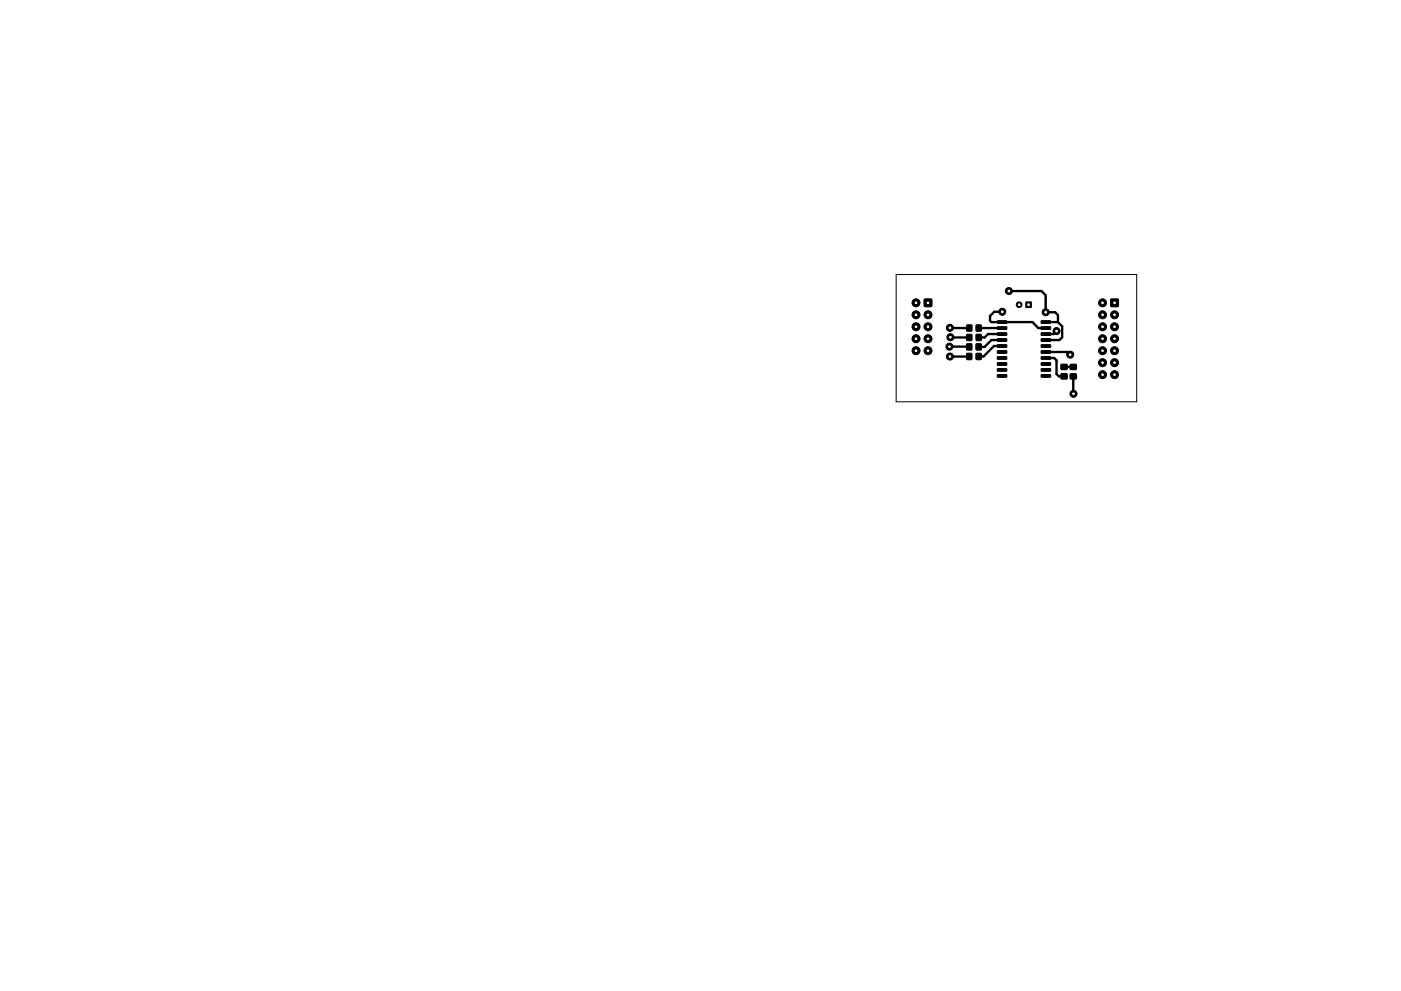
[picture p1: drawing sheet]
<svg xmlns="http://www.w3.org/2000/svg" width="297mm" height="210mm" viewBox="0 0 297 210" stroke-linecap="round" stroke-linejoin="round" font-family="sans-serif">
<path d="M190 58.2h51v27h-51z" fill="none" stroke="#000" stroke-width=".21"/>
<g fill="#000" stroke="#000" stroke-width=".21">
<path d="M196 63.5h1.5v1.5h-1.5zM205 75h1v1.3h-1zM205 73h1v1.2h-1zM205 71h1v1.2h-1zM205 69h1v1.2h-1zM207 75h1v1.3h-1zM207 73h1v1.2h-1zM207 71h1v1.2h-1zM207 69h1v1.2h-1zM211.5 79.5h1.9l.1 .5-2 .1zM211.5 78.2h1.9l.1 .5-2 .1zM211.5 77l1.9-.1 .1 .5-2 .1z"/>
<path d="M211.5 75.7h1.9l.1 .5h-2zM211.5 74.4h1.9l.1 .5-2 .1zM211.5 73.2l1.9-.1 .1 .5-2 .1zM211.5 71.9h1.9l.1 .5h-2zM211.5 70.6h1.9l.1 .5-2 .1zM211.5 69.3h1.9l.1 .5-2 .1zM211.5 68.1l1.9-.1 .1 .5-2 .1zM217.5 64h1.2v1.2h-1.2zM220.8 68.1l1.9-.1 .1 .5-2 .1zM220.8 69.3h1.9l.1 .5-2 .1zM220.8 70.6h1.9l.1 .5-2 .1zM220.8 71.9h1.9l.1 .5h-2z"/>
<path d="M220.8 73.2l1.9-.1 .1 .5-2 .1zM220.8 74.4h1.9l.1 .5-2 .1zM220.8 75.7h1.9l.1 .5h-2zM220.8 77l1.9-.1 .1 .5-2 .1zM220.8 78.2h1.9l.1 .5-2 .1zM220.8 79.5h1.9l.1 .5-2 .1zM225 77.3h1.2v1.1h-1.2zM225 79.3h1.2v1.1h-1.2zM226.9 77.3h1.3v1.1h-1.3zM235.5 63.5h1.6v1.5h-1.6zM226.9 79.3h1.3v1.1h-1.3z"/>
<circle cx="194.2" cy="66.8" r=".85"/>
<circle cx="194.2" cy="64.2" r=".85"/>
<circle cx="194.2" cy="69.3" r=".85"/>
<circle cx="194.2" cy="71.9" r=".85"/>
<circle cx="194.2" cy="74.4" r=".85"/>
<circle cx="196.8" cy="66.8" r=".85"/>
<circle cx="196.8" cy="69.3" r=".85"/>
<circle cx="196.8" cy="71.9" r=".85"/>
<circle cx="196.8" cy="74.4" r=".85"/>
<circle cx="201.3" cy="73.5" r=".75"/>
<circle cx="201.4" cy="75.6" r=".75"/>
<circle cx="201.4" cy="69.5" r=".75"/>
<circle cx="201.5" cy="71.5" r=".75"/>
<circle cx="212.5" cy="66.1" r=".75"/>
<circle cx="213.9" cy="61.7" r=".75"/>
<circle cx="216.1" cy="64.6" r=".6"/>
<circle cx="221.7" cy="66.2" r=".75"/>
<circle cx="224" cy="70.2" r=".75"/>
<circle cx="226.9" cy="75.2" r=".75"/>
<circle cx="233.8" cy="64.2" r=".85"/>
<circle cx="233.8" cy="66.8" r=".85"/>
<circle cx="233.8" cy="69.3" r=".85"/>
<circle cx="233.8" cy="79.5" r=".85"/>
<circle cx="233.8" cy="74.4" r=".85"/>
<circle cx="233.8" cy="71.9" r=".85"/>
<circle cx="233.8" cy="76.9" r=".85"/>
<circle cx="236.3" cy="69.3" r=".85"/>
<circle cx="236.3" cy="66.8" r=".85"/>
<circle cx="236.3" cy="71.9" r=".85"/>
<circle cx="236.3" cy="76.9" r=".85"/>
<circle cx="236.3" cy="79.5" r=".85"/>
<circle cx="236.3" cy="74.4" r=".85"/>
<circle cx="227.6" cy="83.5" r=".75"/>
</g>
<g fill="none" stroke="#000" stroke-width=".5">
<path d="M201.3 73.5l4.2 .1M201.4 69.5l4.1 .1M201.5 71.5l4 .1M205.5 75.6h-4.1M207.5 69.6h.1M207.5 69.6h5M212.5 73.4h-1.8l-2.2 2.2h-1M212.5 72.1h-2.3l-1.4 1.5h-1.3M212.5 70.9h-3l-.7 .7h-1.3M212.5 66.1h-1.7l-.9 .9v1l.3 .3h8.7l1.3 1.3h1.6M213.9 61.7h6.9l.9 .9v3.6h2l.6 .6v1.5M221.8 74.7h4.5l.6 .5"/>
<path d="M221.8 76h1.7l.5 .4v2.9l.5 .5h1.1M221.8 68.3h2.5M224 70.2l-.6 .7h-1.6M224.3 68.3l.9 .9v2.3l-.6 .6h-2.8M225.6 77.8h2M227.6 79.8v3.7"/>
</g>
<g fill="#fff" stroke="#fff" stroke-width=".21">
<circle cx="201.4" cy="75.6" r=".18"/>
<circle cx="201.3" cy="73.5" r=".18"/>
<circle cx="201.5" cy="71.5" r=".17"/>
<circle cx="201.4" cy="69.5" r=".17"/>
<circle cx="213.9" cy="61.7" r=".17"/>
<circle cx="224" cy="70.2" r=".18"/>
<circle cx="226.9" cy="75.2" r=".17"/>
<circle cx="227.6" cy="83.5" r=".17"/>
<circle cx="212.5" cy="66.1" r=".17"/>
<circle cx="221.7" cy="66.2" r=".17"/>
<circle cx="196.8" cy="64.2" r=".17"/>
<circle cx="194.2" cy="64.2" r=".17"/>
<circle cx="196.8" cy="66.8" r=".17"/>
<circle cx="194.2" cy="66.8" r=".17"/>
<circle cx="196.8" cy="69.3" r=".17"/>
<circle cx="194.2" cy="69.3" r=".17"/>
<circle cx="196.8" cy="71.9" r=".17"/>
<circle cx="194.2" cy="71.9" r=".17"/>
<circle cx="196.8" cy="74.4" r=".17"/>
<circle cx="194.2" cy="74.4" r=".17"/>
<circle cx="236.3" cy="64.2" r=".17"/>
<circle cx="233.8" cy="64.2" r=".17"/>
<circle cx="236.3" cy="66.8" r=".17"/>
<circle cx="233.8" cy="66.8" r=".17"/>
<circle cx="236.3" cy="69.3" r=".17"/>
<circle cx="233.8" cy="69.3" r=".17"/>
<circle cx="236.3" cy="71.9" r=".17"/>
<circle cx="233.8" cy="71.9" r=".17"/>
<circle cx="236.3" cy="74.4" r=".17"/>
<circle cx="233.8" cy="74.4" r=".17"/>
<circle cx="236.3" cy="76.9" r=".17"/>
<circle cx="233.8" cy="76.9" r=".17"/>
<circle cx="236.3" cy="79.5" r=".17"/>
<circle cx="233.8" cy="79.5" r=".17"/>
<circle cx="218.1" cy="64.6" r=".17"/>
<circle cx="216.1" cy="64.6" r=".17"/>
</g>
</svg>
